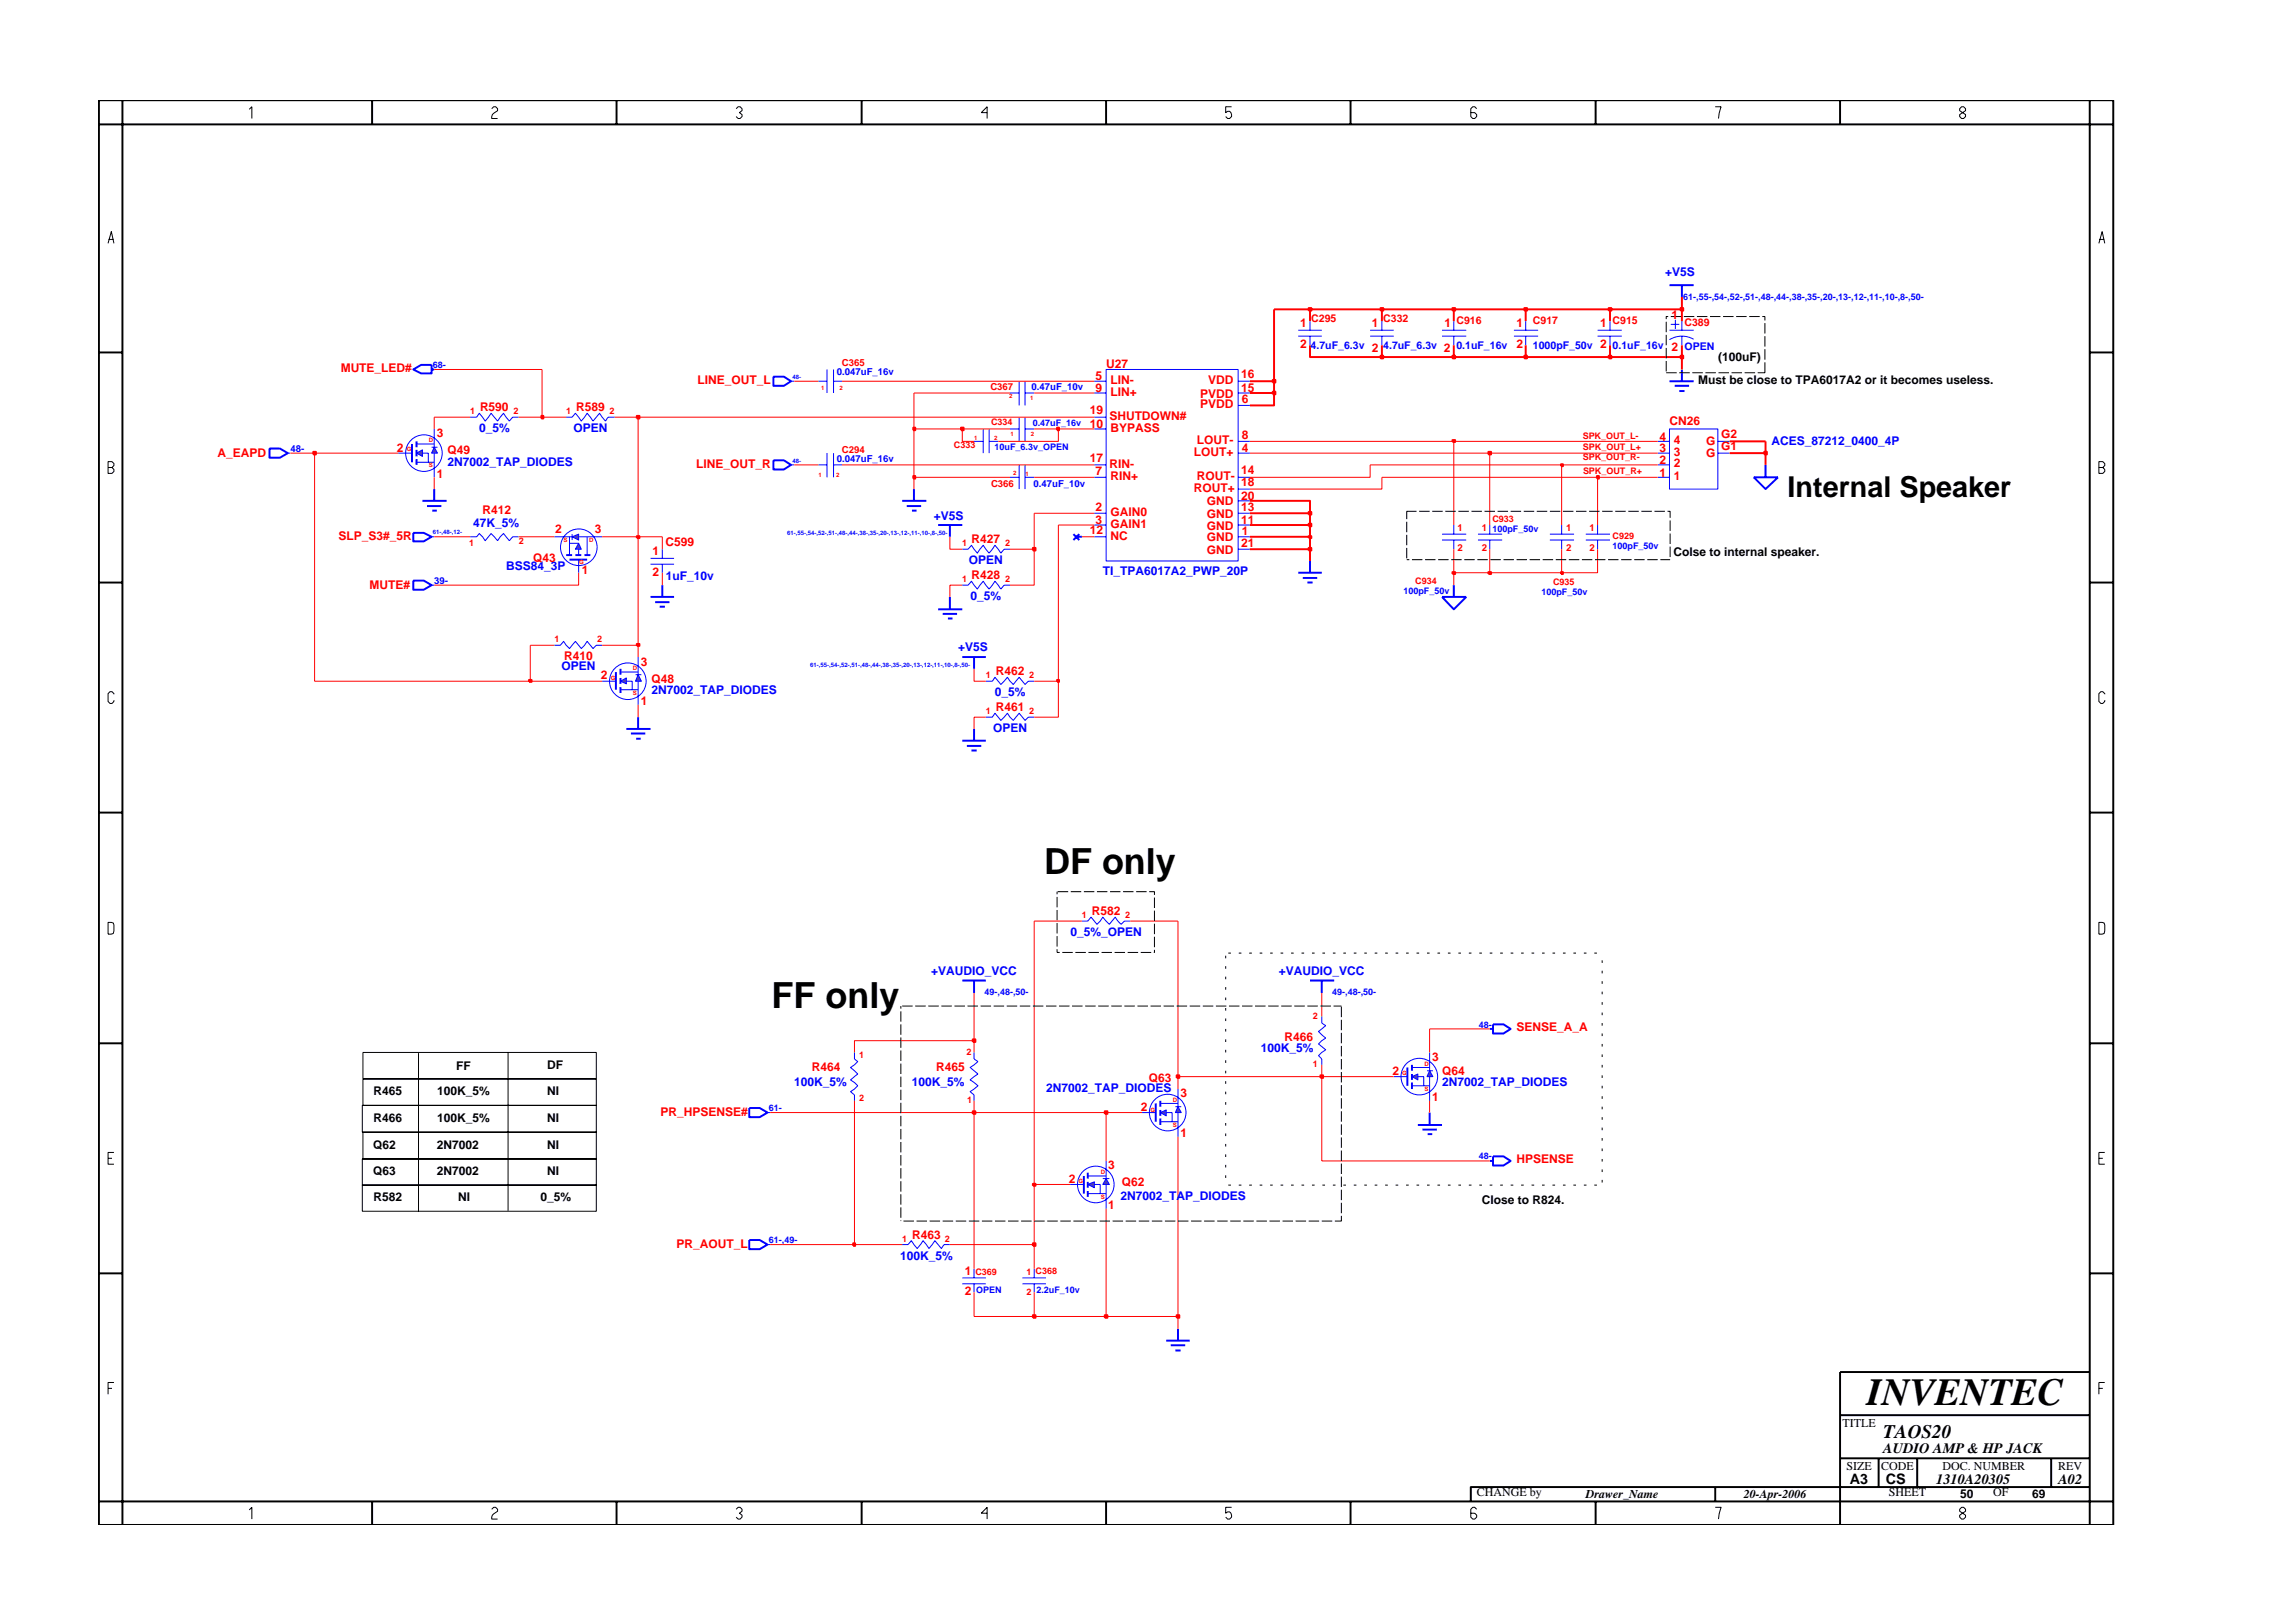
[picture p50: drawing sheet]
<svg xmlns="http://www.w3.org/2000/svg" width="297mm" height="210mm" viewBox="0 0 297 210" stroke-linecap="round" stroke-linejoin="round" font-family="sans-serif">
<defs><g id="words">
<text font-size="5" x="241.8" y="182">INVENTEC</text>
<g font-size="4.7">
<text x="135.2" y="113.3">DF only</text>
<text x="99.9" y="130.6">FF only</text>
</g>
<text font-size="3.7" x="231.6" y="64.4">Internal Speaker</text>
<text font-size="2.5" x="244" y="186.3">TAOS20</text>
<g font-size="1.9">
<text x="244" y="188.2">AUDIO AMP &amp; HP JACK</text>
<text x="239.6" y="192.2">A3</text>
<text x="244.3" y="192.3">CS</text>
<text x="250.8" y="192.2">1310A20305</text>
<text x="266.6" y="192.2">A02</text>
</g>
<g font-size="1.6" fill="#00f">
<text x="215.7" y="35.7">+V5S</text>
<text x="62.1" y="56">0_5%</text>
<text x="74.3" y="56">OPEN</text>
<text x="229.5" y="57.7">ACES_87212_0400_4P</text>
<text x="58" y="60.4">2N7002_TAP_DIODES</text>
<text x="61.3" y="68.2">47K_5%</text>
<text x="121" y="67.3">+V5S</text>
<text x="65.6" y="73.8">BSS84_3P</text>
<text x="86.2" y="75.2">1uF_10v</text>
<text x="125.5" y="73.1">OPEN</text>
<text x="125.7" y="77.8">0_5%</text>
<text x="142.9" y="74.4">TI_TPA6017A2_PWP_20P</text>
<text x="72.8" y="86.8">OPEN</text>
<text x="84.4" y="89.9">2N7002_TAP_DIODES</text>
<text x="124.1" y="84.3">+V5S</text>
<text x="128.6" y="94.9">OPEN</text>
<text x="128.9" y="90.2">0_5%</text>
<text x="138.7" y="121.3">0_5%_OPEN</text>
<text x="120.6" y="126.3">+VAUDIO_VCC</text>
<text x="165.7" y="126.3">+VAUDIO_VCC</text>
<text x="163.3" y="136.3">100K_5%</text>
<text x="102.9" y="140.7">100K_5%</text>
<text x="118.1" y="140.7">100K_5%</text>
<text x="135.5" y="141.5">2N7002_TAP_DIODES</text>
<text x="186.8" y="140.7">2N7002_TAP_DIODES</text>
<text x="145.2" y="155.5">2N7002_TAP_DIODES</text>
<text x="116.6" y="163.2">100K_5%</text>
</g>
<g font-size="1.6" fill="#f00">
<text x="216.5" y="41.3">1</text>
<text x="143.3" y="47.6">U27</text>
<text x="168.4" y="42.4">1</text>
<text x="168.4" y="45.1">2</text>
<text x="177.7" y="42.4">1</text>
<text x="177.7" y="45.6">2</text>
<text x="187" y="45.6">2</text>
<text x="187.1" y="42.4">1</text>
<text x="196.4" y="42.4">1</text>
<text x="196.4" y="45.1">2</text>
<text x="207.3" y="42.4">1</text>
<text x="207.3" y="45.1">2</text>
<text x="216.5" y="45.5">2</text>
<text x="44.1" y="48.2">MUTE_LED#</text>
<text x="62.2" y="53.3">R590</text>
<text x="74.6" y="53.3">R589</text>
<text x="90.4" y="49.7">LINE_OUT_L</text>
<text x="141.2" y="53.7">19</text>
<text x="141.9" y="50.7">9</text>
<text x="141.9" y="49.2">5</text>
<text x="143.9" y="51.3">LIN+</text>
<text x="143.9" y="49.8">LIN-</text>
<text x="155.5" y="52.9">PVDD</text>
<text x="155.5" y="51.5">PVDD</text>
<text x="156.5" y="49.8">VDD</text>
<text x="160.8" y="49">16</text>
<text x="160.8" y="50.7">15</text>
<text x="160.9" y="52.3">6</text>
<text x="28.2" y="59.2">A_EAPD</text>
<text x="51.4" y="58.5">2</text>
<text x="56.6" y="56.7">3</text>
<text x="58" y="58.9">Q49</text>
<text x="141.2" y="59.9">17</text>
<text x="141.2" y="55.4">10</text>
<text x="143.7" y="54.5">SHUTDOWN#</text>
<text x="143.9" y="56">BYPASS</text>
<text x="154.7" y="59.1">LOUT+</text>
<text x="155" y="57.5">LOUT-</text>
<text x="160.9" y="58.5">4</text>
<text x="160.9" y="56.9">8</text>
<text x="215" y="58.6">3</text>
<text x="215" y="57.1">4</text>
<text x="216.3" y="55">CN26</text>
<text x="216.8" y="59">3</text>
<text x="216.8" y="57.5">4</text>
<text x="221" y="59.2">G</text>
<text x="221" y="57.7">G</text>
<text x="223" y="58.3">G1</text>
<text x="223" y="56.7">G2</text>
<text x="56.6" y="61.9">1</text>
<text x="90.2" y="60.6">LINE_OUT_R</text>
<text x="141.9" y="61.6">7</text>
<text x="143.7" y="60.6">RIN-</text>
<text x="143.9" y="62.2">RIN+</text>
<text x="154.7" y="63.8">ROUT+</text>
<text x="155" y="62.2">ROUT-</text>
<text x="156.3" y="65.5">GND</text>
<text x="160.8" y="63">18</text>
<text x="160.8" y="61.4">14</text>
<text x="160.8" y="64.7">20</text>
<text x="215" y="61.8">1</text>
<text x="215" y="60.1">2</text>
<text x="216.8" y="62.2">1</text>
<text x="216.8" y="60.5">2</text>
<text x="43.9" y="70">SLP_S3#_5R</text>
<text x="62.5" y="66.6">R412</text>
<text x="71.9" y="69.1">2</text>
<text x="77.1" y="69.1">3</text>
<text x="84.5" y="71.9">1</text>
<text x="86.2" y="70.7">C599</text>
<text x="125.8" y="70.4">R427</text>
<text x="141.2" y="69.2">12</text>
<text x="141.9" y="66.2">2</text>
<text x="141.9" y="67.8">3</text>
<text x="143.9" y="66.8">GAIN0</text>
<text x="143.9" y="68.4">GAIN1</text>
<text x="143.9" y="70">NC</text>
<text x="156.3" y="71.7">GND</text>
<text x="156.3" y="70.1">GND</text>
<text x="156.3" y="68.6">GND</text>
<text x="156.3" y="67.1">GND</text>
<text x="160.8" y="67.8">11</text>
<text x="160.8" y="66.2">13</text>
<text x="160.8" y="70.9">21</text>
<text x="160.9" y="69.4">1</text>
<text x="47.8" y="76.3">MUTE#</text>
<text x="69.1" y="72.8">Q43</text>
<text x="75.4" y="74.3">1</text>
<text x="84.5" y="74.6">2</text>
<text x="125.8" y="75">R428</text>
<text x="73.1" y="85.5">R410</text>
<text x="77.8" y="88">2</text>
<text x="83" y="86.2">3</text>
<text x="84.4" y="88.4">Q48</text>
<text x="129" y="87.4">R462</text>
<text x="83" y="91.4">1</text>
<text x="129" y="92.1">R461</text>
<text x="141.4" y="118.5">R582</text>
<text x="166.4" y="134.8">R466</text>
<text x="185.5" y="137.4">3</text>
<text x="196.5" y="133.6">SENSE_A_A</text>
<text x="105.2" y="138.8">R464</text>
<text x="121.3" y="138.8">R465</text>
<text x="147.8" y="144">2</text>
<text x="148.8" y="140.2">Q63</text>
<text x="152.9" y="142.1">3</text>
<text x="180.4" y="139.3">2</text>
<text x="185.5" y="142.7">1</text>
<text x="186.8" y="139.3">Q64</text>
<text x="85.6" y="144.5">PR_HPSENSE#</text>
<text x="152.9" y="147.3">1</text>
<text x="138.5" y="153.3">2</text>
<text x="143.5" y="151.4">3</text>
<text x="145.3" y="153.7">Q62</text>
<text x="196.5" y="150.7">HPSENSE</text>
<text x="87.7" y="161.6">PR_AOUT_L</text>
<text x="118.1" y="160.5">R463</text>
<text x="143.5" y="156.7">1</text>
<text x="125" y="165.1">1</text>
<text x="125" y="167.8">2</text>
</g>
<g font-size="1.6">
<text x="222.6" y="46.8">(100uF)</text>
<text x="220" y="49.7">Must be close to TPA6017A2 or it becomes useless.</text>
<text x="216.8" y="72">Colse to internal speaker.</text>
<text x="48.4" y="141.9">R465</text>
<text x="56.6" y="141.9">100K_5%</text>
<text x="59.1" y="138.6">FF</text>
<text x="70.9" y="138.5">DF</text>
<text x="70.9" y="141.9">NI</text>
<text x="48.3" y="148.9">Q62</text>
<text x="48.4" y="145.4">R466</text>
<text x="56.6" y="148.9">2N7002</text>
<text x="56.6" y="145.4">100K_5%</text>
<text x="70.9" y="145.4">NI</text>
<text x="70.9" y="148.9">NI</text>
<text x="48.3" y="152.2">Q63</text>
<text x="48.4" y="155.6">R582</text>
<text x="56.6" y="152.2">2N7002</text>
<text x="59.4" y="155.6">NI</text>
<text x="70" y="155.6">0_5%</text>
<text x="70.9" y="152.2">NI</text>
<text x="191.9" y="156">Close to R824.</text>
<text x="238.7" y="184.8">TITLE</text>
<text x="239.2" y="190.4">SIZE</text>
<text x="243.7" y="190.4">CODE</text>
<text x="251.6" y="190.4">DOC. NUMBER</text>
<text x="266.6" y="190.4">REV</text>
<text x="191.3" y="193.9">CHANGE by</text>
<text x="205.4" y="194.1">Drawer_Name</text>
<text x="225.9" y="194.1">20-Apr-2006</text>
<text x="244.7" y="193.9">SHEET</text>
<text x="253.9" y="194.1">50</text>
<text x="258.2" y="193.9">OF</text>
<text x="263.3" y="194.1">69</text>
</g>
<g font-size="1.4" fill="#f00">
<text x="169.9" y="41.7">C295</text>
<text x="179.2" y="41.7">C332</text>
<text x="188.7" y="42">C916</text>
<text x="198.6" y="42">C917</text>
<text x="208.9" y="42">C915</text>
<text x="218.2" y="42.2">C389</text>
</g>
<g font-size="1.4" fill="#00f">
<text x="169.8" y="45.2">4.7uF_6.3v</text>
<text x="179.2" y="45.2">4.7uF_6.3v</text>
<text x="188.7" y="45.2">0.1uF_16v</text>
<text x="198.6" y="45.2">1000pF_50v</text>
<text x="208.9" y="45.2">0.1uF_16v</text>
<text x="218.2" y="45.3">OPEN</text>
</g>
<g font-size="1.2" fill="#00f">
<text x="218" y="38.8">61-,55-,54-,52-,51-,48-,44-,38-,35-,20-,13-,12-,11-,10-,8-,50-</text>
<text x="56.1" y="47.6">68-</text>
<text x="108.4" y="48.5">0.047uF_16v</text>
<text x="133.6" y="50.6">0.47uF_10v</text>
<text x="37.6" y="58.5">48-</text>
<text x="108.4" y="59.8">0.047uF_16v</text>
<text x="128.8" y="58.3">10uF_6.3v_OPEN</text>
<text x="133.8" y="55.2">0.47uF_16v</text>
<text x="133.9" y="63.1">0.47uF_10v</text>
<text x="193.3" y="68.9">100pF_50v</text>
<text x="208.9" y="71.1">100pF_50v</text>
<text x="56.2" y="75.6">39-</text>
<text x="181.8" y="77">100pF_50v</text>
<text x="199.7" y="77.1">100pF_50v</text>
<text x="127.5" y="128.8">49-,48-,50-</text>
<text x="172.6" y="128.8">49-,48-,50-</text>
<text x="191.6" y="133.1">48-</text>
<text x="99.6" y="144">61-</text>
<text x="191.6" y="150.1">48-</text>
<text x="99.6" y="161.1">61-,49-</text>
<text x="126.4" y="167.5">OPEN</text>
<text x="134.3" y="167.5">2.2uF_10v</text>
</g>
<g font-size="1.2" fill="#f00">
<text x="109.1" y="47.4">C365</text>
<text x="60.9" y="53.6">1</text>
<text x="66.5" y="53.6">2</text>
<text x="73.3" y="53.6">1</text>
<text x="79" y="53.6">2</text>
<text x="128.3" y="50.6">C367</text>
<text x="109.1" y="58.7">C294</text>
<text x="123.6" y="58.1">C333</text>
<text x="128.4" y="55">C334</text>
<text x="205" y="56.9">SPK_OUT_L-</text>
<text x="205" y="59.6">SPK_OUT_R-</text>
<text x="205" y="58.3">SPK_OUT_L+</text>
<text x="128.4" y="63.1">C366</text>
<text x="205.1" y="61.3">SPK_OUT_R+</text>
<text x="60.8" y="70.7">1</text>
<text x="67.2" y="70.5">2</text>
<text x="124.7" y="70.7">1</text>
<text x="130.2" y="70.7">2</text>
<text x="188.8" y="68.8">1</text>
<text x="188.8" y="71.3">2</text>
<text x="192" y="68.8">1</text>
<text x="192" y="71.3">2</text>
<text x="193.3" y="67.7">C933</text>
<text x="202.9" y="68.8">1</text>
<text x="202.9" y="71.3">2</text>
<text x="205.9" y="68.8">1</text>
<text x="205.9" y="71.3">2</text>
<text x="208.9" y="69.9">C929</text>
<text x="124.7" y="75.4">1</text>
<text x="130.2" y="75.4">2</text>
<text x="183.3" y="75.7">C934</text>
<text x="201.2" y="75.8">C935</text>
<text x="71.8" y="83.2">1</text>
<text x="77.4" y="83.2">2</text>
<text x="127.7" y="87.8">1</text>
<text x="133.3" y="87.8">2</text>
<text x="127.7" y="92.5">1</text>
<text x="133.3" y="92.5">2</text>
<text x="140.2" y="118.9">1</text>
<text x="145.8" y="118.9">2</text>
<text x="170.1" y="132">2</text>
<text x="111.3" y="137">1</text>
<text x="125.2" y="136.7">2</text>
<text x="111.3" y="142.6">2</text>
<text x="125.3" y="142.9">1</text>
<text x="170.1" y="138.2">1</text>
<text x="116.9" y="160.9">1</text>
<text x="122.4" y="160.9">2</text>
<text x="126.4" y="165.2">C369</text>
<text x="133" y="165.1">1 C368</text>
<text x="133" y="167.8">2</text>
</g>
<g font-size=".8" fill="#00f">
<text x="102.6" y="49.1">48-</text>
<text x="102.6" y="60">48-</text>
<text x="56.1" y="69.2">61-,48-,12-</text>
<text x="102" y="69.4">61-,55-,54-,52-,51-,48-,44-,38-,35-,20-,13-,12-,11-,10-,8-,50-</text>
<text x="104.9" y="86.4">61-,55-,54-,52-,51-,48-,44-,38-,35-,20-,13-,12-,11-,10-,8-,50-</text>
</g>
<g font-size=".8" fill="#f00">
<text x="106.4" y="50.6">1</text>
<text x="108.7" y="50.6">2</text>
<text x="130.7" y="51.6">2</text>
<text x="133.5" y="51.8">1</text>
<text x="52.7" y="58.5">G</text>
<text x="55.6" y="57.3">D</text>
<text x="126.2" y="57">1</text>
<text x="128.8" y="57">2</text>
<text x="130.9" y="56.5">1</text>
<text x="133.5" y="56.5">2</text>
<text x="55.6" y="60.5">S</text>
<text x="106" y="61.8">1</text>
<text x="108.3" y="61.8">2</text>
<text x="131.3" y="61.5">2</text>
<text x="132.9" y="61.7">1</text>
<text x="73" y="70.3">S</text>
<text x="76.3" y="70.3">D</text>
<text x="75" y="73.1">G</text>
<text x="79.1" y="88">G</text>
<text x="82" y="86.9">D</text>
<text x="82" y="90.1">S</text>
<text x="151.9" y="142.8">D</text>
<text x="181.6" y="139.3">G</text>
<text x="184.5" y="141.4">S</text>
<text x="184.5" y="138.2">D</text>
<text x="149" y="144">G</text>
<text x="151.9" y="146">S</text>
<text x="139.7" y="153.3">G</text>
<text x="142.6" y="155.3">S</text>
<text x="142.6" y="152.1">D</text>
</g>
</g></defs>
<path d="M84.3 72.3h3M84.3 73.1h3M85.8 71.1v1.2M85.8 73.1v1.1M147.9 144.1h1.8" fill="none" stroke="#00f" stroke-width=".13"/>
<path d="M149.7 142.9v2.4" fill="none" stroke="#00f" stroke-width=".25"/>
<path d="M152.6 143.4l.4 .7h-.7z" fill="#3c3cc8"/>
<path d="M152.3 143.4h.7M152.6 143.4l.4 .7h-.7z" fill="none" stroke="#00f" stroke-width=".13"/>
<path d="M150.3 144.1l.8-.3v.8z" fill="#3c3cc8"/>
<g fill="none" stroke="#00f" stroke-width=".13">
<path d="M37.3 58.7h.3M102.5 49.4h.4M130.8 50.9h1.2M130.8 55.6h1.2M132 49.4v3.1M132 54v3.2M132.8 50.9h1.2M132.8 49.4v3.1M132.8 54v3.2M132.8 55.6h1.2M141.8 49.4h1.5M141.8 50.9h1.5"/>
<path d="M141.8 55.6h1.5M141.8 54h1.5M143.3 47.9h17.1v24.8h-17.1zM160.4 49.4h1.5M160.4 50.9h1.5M160.4 57.2h1.5M160.4 58.7h1.5M160.4 52.5h1.5M196.1 42.8h3.1M196.1 43.5h3.1M197.6 41.6v1.2M197.6 43.5v1.2"/>
<path d="M214.7 57.2h1.6M214.7 58.7h1.6M216.3 55.6h6.2v7.8h-6.2zM216.3 42.8h3.1M216.4 42h1.1M217 41.4v1.2M217.9 41.6v1.2M217.9 43.5v1.2M219.4 44a3 3 0 0 0-3.1 0M222.5 57.2h1.6M222.5 58.7h1.6M55.9 69.5h.3"/>
<path d="M55.9 75.8h.3M102.5 60.2h.4M124.7 75.8h.7l.4-.5 .8 1 .8-1 .7 1 .8-1 .8 1 .4-.5h.7M141.8 69.5h1.5M141.8 60.2h1.5M141.8 61.8h1.5M141.8 66.5h1.5M141.8 68h1.5M160.4 69.5h1.5M160.4 61.8h1.5M160.4 66.5h1.5M160.4 68h1.5"/>
<path d="M160.4 64.9h1.5M160.4 63.4h1.5M160.4 71.1h1.5M200.8 69.2h3.1M200.8 70h3.1M202.3 68v1.2M202.3 70v1.1M214.7 60.2h1.6M214.7 61.8h1.6M126.2 136.3v.9l.5 .3-1 .8 1 .8-1 .8 1 .8-1 .7 .5 .4v.8M138.6 153.4h1.8M150.3 144.1l.8-.3v.8z"/>
<path d="M150.3 145.3h2.3M150.3 142.9h2.3M151.1 144.1h.7v1.2M152.6 141.1v2.3M152.6 144.1v3.2"/>
<circle cx="151.3" cy="144.1" r="2.37"/>
</g>
<g fill="none" stroke="#00f" stroke-width=".25">
<path d="M34.9 58.1h1.4l1 .6-1 .6h-1.4zM100.2 48.8h1.3l1 .6-1 .6h-1.3zM100.2 59.6h1.3l1 .6-1 .6h-1.3zM53.5 69h1.4l1 .5-1 .6h-1.4zM53.5 75.2h1.4l1 .6-1 .6h-1.4zM84.3 77.3h3M84.9 78h1.8M85.5 78.6h.6M85.8 75.8v1.5M116.9 64.9h3.1M117.5 65.6h1.8M118.1 66.2h.6"/>
<path d="M118.4 63.4v1.5M186.8 77.3h3.1l-1.6 1.6zM188.3 75.8v1.5M227.2 61.8h3.1l-1.6 1.6zM228.7 60.2v1.6M193 133.3h.4M193.4 132.7h1.4l.9 .6-.9 .6h-1.4zM140.4 152.3v2.3M150.3 142.6v.8M150.3 143.8v.8M150.3 144.9v.8M183.7 145.7h3.1"/>
<path d="M184.3 146.3h1.8M184.9 146.9h.6M185.2 144.1v1.6"/>
</g>
<path d="M143.3 152.7l.4 .7h-.8z" fill="#3c3cc8"/>
<path d="M142.9 152.7h.8M143.3 152.7l.4 .7h-.8z" fill="none" stroke="#00f" stroke-width=".13"/>
<path d="M140.9 153.4l.9-.3v.8z" fill="#3c3cc8"/>
<g fill="none" stroke="#00f" stroke-width=".13">
<path d="M51.6 58.7h1.8M140.9 153.4l.9-.3v.8zM140.9 154.6h2.4M140.9 152.3h2.4M141.8 153.4h.7v1.2M143.3 150.4v2.3M143.3 153.4v3.2"/>
<circle cx="142" cy="153.4" r="2.37"/>
</g>
<path d="M53.4 57.5v2.4M140.9 151.9v.8M140.9 153.1v.8M140.9 154.3v.8" fill="none" stroke="#00f" stroke-width=".25"/>
<path d="M56.2 57.9l.5 .8h-.8z" fill="#3c3cc8"/>
<path d="M55.9 57.9h.8M56.2 57.9l.5 .8h-.8z" fill="none" stroke="#00f" stroke-width=".13"/>
<path d="M54 58.7l.7-.4v.8z" fill="#3c3cc8"/>
<g fill="none" stroke="#00f" stroke-width=".13">
<path d="M54 58.7l.7-.4v.8zM54 59.9h2.2M54 57.5h2.2M54.7 58.7h.8v1.2M56.2 55.6v2.3M56.2 58.7v3.1M171.2 131.7v.8l.5 .4-.9 .7 .9 .9-.9 .7 .9 .8-.9 .8 .4 .4v.8M180.5 139.5h1.8"/>
<circle cx="54.9" cy="58.7" r="2.37"/>
</g>
<path d="M54 57.2v.7M54 58.3v.8M54 59.5v.7M169.7 127h3.1M171.2 127v1.6M182.3 138.3v2.4" fill="none" stroke="#00f" stroke-width=".25"/>
<path d="M185.2 138.7l.4 .8h-.7z" fill="#3c3cc8"/>
<path d="M184.9 138.7h.7M185.2 138.7l.4 .8h-.7z" fill="none" stroke="#00f" stroke-width=".13"/>
<path d="M182.9 139.5l.8-.4v.8z" fill="#3c3cc8"/>
<g fill="none" stroke="#00f" stroke-width=".13">
<path d="M60.9 54h.9l.3-.5 .8 1.1 .7-1.1 .9 1.1 .7-1.1 .8 1.1 .4-.6h.8M186.8 42.8h3.1M186.8 43.5h3.1M188.3 41.6v1.2M188.3 43.5v1.2M207 42.8h3.1M207 43.5h3.1M208.6 41.6v1.2M208.6 43.5v1.2M75 72.5v1.7M186.8 69.2h3.1M186.8 70h3.1"/>
<path d="M188.3 68v1.2M188.3 70v1.1M182.9 139.5l.8-.4v.8zM182.9 138.3h2.3M183.7 139.5h.7v1.2M185.2 136.3v2.4M185.2 139.5v3.1M182.9 140.7h2.3"/>
<circle cx="183.9" cy="139.5" r="2.37"/>
</g>
<path d="M216.3 49.4h3.1M216.9 50h1.9M217.5 50.7h.7M217.9 47.9v1.5M73.8 72.5h2.3M139.1 69.2l.7 .8M139.4 69.5h.8M139.8 69.2l-.7 .8M182.9 138v.7M182.9 139.1v.8M182.9 140.2v.9" fill="none" stroke="#00f" stroke-width=".25"/>
<path d="M74.1 69.5l.9-.3v.8z" fill="#3c3cc8"/>
<path d="M74.1 69.5l.9-.3v.8zM74.1 69.2v.8" fill="none" stroke="#00f" stroke-width=".13"/>
<path d="M75 70.4l.3 .7h-.8z" fill="#3c3cc8"/>
<g fill="none" stroke="#00f" stroke-width=".13">
<path d="M73.3 54h.8l.4-.5 .8 1.1 .8-1.1 .7 1.1 .9-1.1 .7 1.1 .4-.6h.8M106 49.4h1.1M107.1 47.9v3M107.1 58.7v3.1M108 49.4h1.1M108 47.9v3M108 58.7v3.1M126.2 57.2h1.2M127.4 55.6v3.1M128.1 57.2h1.2M128.1 55.6v3.1M168.2 42.8h3"/>
<path d="M168.2 43.5h3M169.7 41.6v1.2M169.7 43.5v1.2M177.5 42.8h3M177.5 43.5h3M179 41.6v1.2M179 43.5v1.2M60.9 69.5h.9l.3-.4 .8 .9 .7-.9 .9 .9 .7-.9 .8 .9 .4-.5h.8M71.8 69.5h2.3M73.8 69.5v2.4M73.8 70.4h1.2M75 70.4l.3 .7h-.8z"/>
<path d="M75 69.5h3M75 71.1v.8M76.1 69.5v2.4M106 60.2h1.1M108 60.2h1.1M124.7 71.1h.7l.4-.5 .8 1.1 .8-1.1 .7 1.1 .8-1.1 .8 1.1 .4-.6h.7M130.8 61.8h1.2M132 60.2v3.2M132.8 61.8h1.2M132.8 60.2v3.2M191.5 69.2h3.1M191.5 70h3.1"/>
<path d="M193 68v1.2M193 70v1.1M71.8 83.6h.8l.4-.5 .8 .9 .7-.9 .8 .9 .8-.9 .7 .9 .4-.4h.8M78 88.3h1.8M127.7 92.9h.9l.3-.5 .8 .9 .8-.9 .8 .9 .7-.9 .8 .9 .4-.4h.8M127.7 88.3h.9l.3-.6 .8 1 .8-1 .8 1 .7-1 .8 1 .4-.4h.8M140.2 119.3h.7l.4-.5 .8 .9 .8-.9 .8 .9 .8-.9 .7 .9 .5-.4h.7M99.4 144.1h.4M99.4 161.2h.4M116.9 161.2h.7l.5-.5 .7 1 .8-1 .7 1 .8-1 .8 1 .4-.5h.7M124.7 165.6h3M124.7 166.3h3"/>
<path d="M126.2 164.4v1.2M126.2 166.3v1.1M132.4 165.6h3.1M132.4 166.3h3.1M134 164.4v1.2M134 166.3v1.1"/>
<circle cx="75" cy="70.9" r="2.37"/>
</g>
<g fill="none" stroke="#00f" stroke-width=".25">
<path d="M54.7 64.9h3.2M55.3 65.6h1.9M56 66.2h.6M56.2 63.4v1.5M73.3 71.9h.8M74.5 71.9h.8M75.7 71.9h.8M121.5 78.9h3.2M121.5 68h3.2M122.1 79.5h1.9M123 68v1.5M123 77.3v1.6"/>
<path d="M168.2 74.2h3M168.8 74.9h1.8M169.4 75.5h.6M169.7 72.7v1.5M79.8 87.1v2.3M81.1 94.4h3.2M81.7 95h1.9M82.4 95.7h.6M82.7 92.9v1.5M122.8 80.1h.6M124.7 85.1h3M124.7 96h3"/>
<path d="M125.3 96.6h1.8M125.8 97.2h.7M126.2 85.1v1.5M126.2 94.4v1.6M124.7 127h3M126.2 127v1.6M97.1 143.5h1.3l1 .6-1 .6h-1.3zM193 150.4h.4M193.4 149.8h1.4l.9 .6-.9 .6h-1.4zM97.1 160.6h1.3l1 .6-1 .6h-1.3zM151.1 173.7h3M151.7 174.3h1.8"/>
<path d="M152.3 174.9h.6M152.6 172.2v1.5"/>
</g>
<path d="M82.7 87.4l.4 .9h-.8z" fill="#3c3cc8"/>
<path d="M82.3 87.4h.8M82.7 87.4l.4 .9h-.8z" fill="none" stroke="#00f" stroke-width=".13"/>
<path d="M80.4 88.3l.7-.5v.8z" fill="#3c3cc8"/>
<g fill="none" stroke="#00f" stroke-width=".13">
<path d="M205.4 69.2h3.2M205.4 70h3.2M207 68v1.2M207 70v1.1M80.4 88.3l.7-.5v.8zM80.4 89.4h2.3M80.4 87.1h2.3M81.1 88.3h.8v1.1M82.7 85.1v2.3M82.7 88.3v3M110.7 136.3v.9l.4 .3-.9 .8 .9 .8-.9 .8 .9 .8-.9 .7 .5 .4v.8"/>
<circle cx="81.3" cy="88.3" r="2.37"/>
</g>
<path d="M216.3 36.9h3.1M217.9 36.9v1.6M53.5 47.9l1.1-.6h1.3v1.1h-1.3zM55.9 47.9h.3M80.4 86.6v.8M80.4 87.8v.8M80.4 89v.8" fill="none" stroke="#00f" stroke-width=".25"/>
<path d="M126.2 167.4v3.1h7.8M152.6 170.5v1.7" fill="none" stroke="#f00" stroke-width=".13"/>
<path d="M133.8 170.4h.3v.3h-.3z" fill="#8e2323"/>
<path d="M133.8 170.4h.3v.3h-.3z" fill="none" stroke="#f00" stroke-width=".25"/>
<path d="M134 167.4v3.1h9.3" fill="none" stroke="#f00" stroke-width=".13"/>
<path d="M143.1 170.4h.4v.3h-.4z" fill="#8e2323"/>
<path d="M143.1 170.4h.4v.3h-.4z" fill="none" stroke="#f00" stroke-width=".25"/>
<path d="M143.3 156.6v13.9h9.3" fill="none" stroke="#f00" stroke-width=".13"/>
<path d="M152.4 170.4h.4v.3h-.4z" fill="#8e2323"/>
<path d="M152.4 170.4h.4v.3h-.4z" fill="none" stroke="#f00" stroke-width=".25"/>
<path d="M126.2 144.1v20.3M152.6 147.3v23.2M99.8 161.2h10.9M134 161.2v3.2" fill="none" stroke="#f00" stroke-width=".13"/>
<path d="M110.5 161.1h.3v.3h-.3z" fill="#8e2323"/>
<path d="M110.5 161.1h.3v.3h-.3z" fill="none" stroke="#f00" stroke-width=".25"/>
<path d="M110.7 142.6v18.6h6.2M123 161.2h11" fill="none" stroke="#f00" stroke-width=".13"/>
<path d="M133.8 161.1h.3v.3h-.3z" fill="#8e2323"/>
<path d="M133.8 161.1h.3v.3h-.3z" fill="none" stroke="#f00" stroke-width=".25"/>
<path d="M134 153.4v7.8" fill="none" stroke="#f00" stroke-width=".13"/>
<path d="M133.8 153.4h.3v.2h-.3z" fill="#8e2323"/>
<path d="M133.8 153.4h.3v.2h-.3z" fill="none" stroke="#f00" stroke-width=".25"/>
<path d="M134 119.3v34.1h4.6M171.2 139.5v10.9h21.8M99.8 144.1h26.4M143.3 144.1v6.3" fill="none" stroke="#f00" stroke-width=".13"/>
<path d="M126 144h.4v.3h-.4z" fill="#8e2323"/>
<path d="M126 144h.4v.3h-.4z" fill="none" stroke="#f00" stroke-width=".25"/>
<path d="M126.2 142.6v1.5h17.1" fill="none" stroke="#f00" stroke-width=".13"/>
<path d="M143.1 144h.4v.3h-.4z" fill="#8e2323"/>
<path d="M143.1 144h.4v.3h-.4z" fill="none" stroke="#f00" stroke-width=".25"/>
<path d="M152.6 139.5v1.6M143.3 144.1h4.6M185.2 142.6v1.5" fill="none" stroke="#f00" stroke-width=".13"/>
<path d="M152.4 139.3h.4v.3h-.4z" fill="#8e2323"/>
<path d="M152.4 139.3h.4v.3h-.4z" fill="none" stroke="#f00" stroke-width=".25"/>
<path d="M152.6 119.3v20.2h18.6" fill="none" stroke="#f00" stroke-width=".13"/>
<path d="M171.1 139.3h.3v.3h-.3z" fill="#8e2323"/>
<path d="M171.1 139.3h.3v.3h-.3z" fill="none" stroke="#f00" stroke-width=".25"/>
<path d="M110.7 136.3v-1.5h15.5v1.5M171.2 138v1.5h9.3M185.2 133.3v3" fill="none" stroke="#f00" stroke-width=".13"/>
<path d="M126 134.6h.4v.4h-.4z" fill="#8e2323"/>
<path d="M126 134.6h.4v.4h-.4z" fill="none" stroke="#f00" stroke-width=".25"/>
<path d="M40.8 58.7v29.6h27.9M82.7 91.3v1.6M127.7 92.9h-1.5v1.5M137.1 88.3v4.6h-3.1M134 119.3h6.2M146.4 119.3h6.2M126.2 128.6v6.2M171.2 128.6v3.1M185.2 133.3h7.8" fill="none" stroke="#f00" stroke-width=".13"/>
<path d="M68.5 88.1h.4v.2h-.4z" fill="#8e2323"/>
<path d="M68.5 88.1h.4v.2h-.4z" fill="none" stroke="#f00" stroke-width=".25"/>
<path d="M68.7 83.6v4.7h9.3M126.2 86.6v1.7h1.5M134 88.3h3.1" fill="none" stroke="#f00" stroke-width=".13"/>
<path d="M136.9 88.1h.3v.2h-.3z" fill="#8e2323"/>
<path d="M136.9 88.1h.3v.2h-.3z" fill="none" stroke="#f00" stroke-width=".25"/>
<path d="M137.1 68v20.3M68.7 83.6h3.1M78 83.6h4.7v1.5" fill="none" stroke="#f00" stroke-width=".13"/>
<path d="M82.5 83.4h.3v.3h-.3z" fill="#8e2323"/>
<path d="M82.5 83.4h.3v.3h-.3z" fill="none" stroke="#f00" stroke-width=".25"/>
<path d="M75 74.2v1.6h-18.8M82.7 69.5v14.1M85.8 74.2v1.6M124.7 75.8h-1.7v1.5M134 71.1v4.7h-3.2M188.3 74.2v1.6" fill="none" stroke="#f00" stroke-width=".13"/>
<path d="M188.2 74.1h.3v.3h-.3z" fill="#8e2323"/>
<path d="M188.2 74.1h.3v.3h-.3z" fill="none" stroke="#f00" stroke-width=".25"/>
<path d="M188.3 71.1v3.1h4.7" fill="none" stroke="#f00" stroke-width=".13"/>
<path d="M192.8 74.1h.4v.3h-.4z" fill="#8e2323"/>
<path d="M192.8 74.1h.4v.3h-.4z" fill="none" stroke="#f00" stroke-width=".25"/>
<path d="M193 71.1v3.1h9.3" fill="none" stroke="#f00" stroke-width=".13"/>
<path d="M202.2 74.1h.3v.3h-.3z" fill="#8e2323"/>
<path d="M169.7 71.1v1.6M202.2 74.1h.3v.3h-.3z" fill="none" stroke="#f00" stroke-width=".25"/>
<path d="M85.8 69.5v1.6M123 69.5v1.6h1.7M130.8 71.1h3.2M202.3 71.1v3.1h4.7v-3.1" fill="none" stroke="#f00" stroke-width=".13"/>
<path d="M133.8 71h.3v.3h-.3z" fill="#8e2323"/>
<path d="M133.8 71h.3v.3h-.3zM161.9 71.1h7.8" fill="none" stroke="#f00" stroke-width=".25"/>
<path d="M134 66.5v4.6" fill="none" stroke="#f00" stroke-width=".13"/>
<path d="M169.5 71h.4v.3h-.4z" fill="#8e2323"/>
<path d="M169.5 71h.4v.3h-.4zM169.7 69.5v1.6" fill="none" stroke="#f00" stroke-width=".25"/>
<path d="M56.2 69.5h4.7M67.2 69.5h4.6M78 69.5h4.7" fill="none" stroke="#f00" stroke-width=".13"/>
<path d="M82.5 69.5h.3v.2h-.3z" fill="#8e2323"/>
<path d="M82.5 69.5h.3v.2h-.3zM161.9 69.5h7.8" fill="none" stroke="#f00" stroke-width=".25"/>
<path d="M82.7 54v15.5h3.1M140.2 69.5h1.6" fill="none" stroke="#f00" stroke-width=".13"/>
<path d="M169.5 69.5h.4v.2h-.4z" fill="#8e2323"/>
<path d="M161.9 68h7.8v1.5M169.5 69.5h.4v.2h-.4z" fill="none" stroke="#f00" stroke-width=".25"/>
<path d="M137.1 68h4.7" fill="none" stroke="#f00" stroke-width=".13"/>
<path d="M169.5 67.8h.4v.4h-.4z" fill="#8e2323"/>
<path d="M161.9 66.5h7.8v1.5M169.5 67.8h.4v.4h-.4z" fill="none" stroke="#f00" stroke-width=".25"/>
<path d="M188.3 57.2v10.8M193 58.7v9.3M134 66.5h7.8M202.3 60.2v7.8M207 61.8v6.2" fill="none" stroke="#f00" stroke-width=".13"/>
<path d="M169.5 66.3h.4v.4h-.4z" fill="#8e2323"/>
<path d="M161.9 64.9h7.8v1.6M169.5 66.3h.4v.4h-.4z" fill="none" stroke="#f00" stroke-width=".25"/>
<path d="M56.2 61.8v1.6M118.4 61.8v1.6M179 61.8v1.6h-17.1" fill="none" stroke="#f00" stroke-width=".13"/>
<path d="M118.3 61.7h.3v.3h-.3z" fill="#8e2323"/>
<path d="M118.3 61.7h.3v.3h-.3z" fill="none" stroke="#f00" stroke-width=".25"/>
<path d="M118.4 55.6v6.2h12.4M134 61.8h7.8M177.5 60.2v1.6h-15.6M179 61.8h28" fill="none" stroke="#f00" stroke-width=".13"/>
<path d="M206.9 61.7h.2v.3h-.2z" fill="#8e2323"/>
<path d="M206.9 61.7h.2v.3h-.2z" fill="none" stroke="#f00" stroke-width=".25"/>
<path d="M102.9 60.2h3.1M109.1 60.2h32.7M177.5 60.2h24.8M207 61.8h7.7" fill="none" stroke="#f00" stroke-width=".13"/>
<path d="M202.2 60.1h.3v.3h-.3z" fill="#8e2323"/>
<path d="M228.7 58.7v1.5M202.2 60.1h.3v.3h-.3z" fill="none" stroke="#f00" stroke-width=".25"/>
<path d="M37.6 58.7h3.2M202.3 60.2h12.4" fill="none" stroke="#f00" stroke-width=".13"/>
<path d="M40.6 58.5h.3v.4h-.3z" fill="#8e2323"/>
<path d="M40.6 58.5h.3v.4h-.3z" fill="none" stroke="#f00" stroke-width=".25"/>
<path d="M40.8 58.7h10.8M161.9 58.7h31.1" fill="none" stroke="#f00" stroke-width=".13"/>
<path d="M192.8 58.5h.4v.4h-.4z" fill="#8e2323"/>
<path d="M192.8 58.5h.4v.4h-.4zM224.1 58.7h4.6" fill="none" stroke="#f00" stroke-width=".25"/>
<path d="M193 58.7h21.7" fill="none" stroke="#f00" stroke-width=".13"/>
<path d="M228.5 58.5h.4v.4h-.4z" fill="#8e2323"/>
<path d="M228.5 58.5h.4v.4h-.4zM228.7 57.2v1.5" fill="none" stroke="#f00" stroke-width=".25"/>
<path d="M124.7 55.6v1.6h1.5M137.1 55.6v1.6h-7.8M161.9 57.2h26.4" fill="none" stroke="#f00" stroke-width=".13"/>
<path d="M188.2 57h.3v.3h-.3z" fill="#8e2323"/>
<path d="M188.2 57h.3v.3h-.3zM224.1 57.2h4.6" fill="none" stroke="#f00" stroke-width=".25"/>
<path d="M56.2 54v1.6M188.3 57.2h26.4" fill="none" stroke="#f00" stroke-width=".13"/>
<path d="M118.3 55.4h.3v.3h-.3z" fill="#8e2323"/>
<path d="M118.3 55.4h.3v.3h-.3z" fill="none" stroke="#f00" stroke-width=".25"/>
<path d="M118.4 50.9v4.7h6.3" fill="none" stroke="#f00" stroke-width=".13"/>
<path d="M124.5 55.4h.3v.3h-.3z" fill="#8e2323"/>
<path d="M124.5 55.4h.3v.3h-.3z" fill="none" stroke="#f00" stroke-width=".25"/>
<path d="M124.7 55.6h6.1M134 55.6h3.1" fill="none" stroke="#f00" stroke-width=".13"/>
<path d="M136.9 55.4h.3v.3h-.3z" fill="#8e2323"/>
<path d="M136.9 55.4h.3v.3h-.3z" fill="none" stroke="#f00" stroke-width=".25"/>
<path d="M56.2 54h4.7M67.2 54h3M137.1 55.6h4.7" fill="none" stroke="#f00" stroke-width=".13"/>
<path d="M70.1 53.9h.3v.3h-.3z" fill="#8e2323"/>
<path d="M70.1 53.9h.3v.3h-.3z" fill="none" stroke="#f00" stroke-width=".25"/>
<path d="M70.2 47.9v6.1h3.1M79.6 54h3.1" fill="none" stroke="#f00" stroke-width=".13"/>
<path d="M82.5 53.9h.3v.3h-.3z" fill="#8e2323"/>
<path d="M82.5 53.9h.3v.3h-.3zM161.9 50.9h3.1v1.6h-3.1" fill="none" stroke="#f00" stroke-width=".25"/>
<path d="M82.7 54h59.1M118.4 50.9h12.4M134 50.9h7.8" fill="none" stroke="#f00" stroke-width=".13"/>
<path d="M164.9 50.7h.3v.4h-.3z" fill="#8e2323"/>
<path d="M161.9 49.4h3.1v1.5M164.9 50.7h.3v.4h-.3z" fill="none" stroke="#f00" stroke-width=".25"/>
<path d="M102.9 49.4h3.1M109.1 49.4h32.7" fill="none" stroke="#f00" stroke-width=".13"/>
<path d="M164.9 49.2h.3v.4h-.3z" fill="#8e2323"/>
<path d="M164.9 49.2h.3v.4h-.3zM165 40.1v9.3M169.7 44.7v1.6h9.3M217.9 46.3v1.6" fill="none" stroke="#f00" stroke-width=".25"/>
<path d="M56.2 47.9h14" fill="none" stroke="#f00" stroke-width=".13"/>
<path d="M178.8 46.1h.4v.3h-.4z" fill="#8e2323"/>
<path d="M178.8 46.1h.4v.3h-.4zM179 44.7v1.6h9.3" fill="none" stroke="#f00" stroke-width=".25"/>
<path d="M188.2 46.1h.3v.3h-.3z" fill="#8e2323"/>
<path d="M188.2 46.1h.3v.3h-.3zM188.3 44.7v1.6h9.3" fill="none" stroke="#f00" stroke-width=".25"/>
<path d="M197.5 46.1h.3v.3h-.3z" fill="#8e2323"/>
<path d="M197.5 46.1h.3v.3h-.3zM197.6 44.7v1.6h11" fill="none" stroke="#f00" stroke-width=".25"/>
<path d="M208.4 46.1h.3v.3h-.3z" fill="#8e2323"/>
<path d="M208.4 46.1h.3v.3h-.3zM208.6 44.7v1.6h9.3" fill="none" stroke="#f00" stroke-width=".25"/>
<path d="M217.7 46.1h.3v.3h-.3z" fill="#8e2323"/>
<path d="M165 40.1h4.7v1.5M179 40.1v1.5M188.3 40.1v1.5M197.6 40.1v1.5M208.6 40.1v1.5M217.7 46.1h.3v.3h-.3zM217.9 40.1v1.5M217.9 44.7v1.6" fill="none" stroke="#f00" stroke-width=".25"/>
<path d="M169.5 39.9h.4v.3h-.4z" fill="#8e2323"/>
<path d="M169.5 39.9h.4v.3h-.4zM169.7 40.1h9.3" fill="none" stroke="#f00" stroke-width=".25"/>
<path d="M178.8 39.9h.4v.3h-.4z" fill="#8e2323"/>
<path d="M178.8 39.9h.4v.3h-.4zM179 40.1h9.3" fill="none" stroke="#f00" stroke-width=".25"/>
<path d="M188.2 39.9h.3v.3h-.3z" fill="#8e2323"/>
<path d="M188.2 39.9h.3v.3h-.3zM188.3 40.1h9.3" fill="none" stroke="#f00" stroke-width=".25"/>
<path d="M197.5 39.9h.3v.3h-.3z" fill="#8e2323"/>
<path d="M197.5 39.9h.3v.3h-.3zM197.6 40.1h11" fill="none" stroke="#f00" stroke-width=".25"/>
<path d="M208.4 39.9h.3v.3h-.3z" fill="#8e2323"/>
<path d="M208.4 39.9h.3v.3h-.3zM208.6 40.1h9.3" fill="none" stroke="#f00" stroke-width=".25"/>
<path d="M217.7 39.9h.3v.3h-.3z" fill="#8e2323"/>
<path d="M217.7 39.9h.3v.3h-.3zM217.9 38.5v1.6" fill="none" stroke="#f00" stroke-width=".25"/>
<g fill="none" stroke="#000" stroke-width=".25">
<path d="M12.8 13h261v184.6h-261zM12.8 16.1h261M15.9 13v184.6M48.2 13v3.1M79.9 13v3.1M111.6 13v3.1M143.3 13v3.1M174.9 13v3.1M206.7 13v3.1M238.4 13v3.1M270.7 13v184.6M12.8 45.7h3.1"/>
<path d="M270.7 45.7h3.1M12.8 75.5h3.1M270.7 75.5h3.1M12.8 105.3h3.1M270.7 105.3h3.1M12.8 135.2h3.1M270.7 135.2h3.1M12.8 165h3.1M270.7 165h3.1M270.7 177.7h-32.3v19.9M12.8 194.5h261M48.2 194.5v3.1"/>
<path d="M79.9 194.5v3.1M111.6 194.5v3.1M143.3 194.5v3.1M174.9 194.5v3.1M206.7 194.5v3.1M222.2 192.6v1.9M238.4 183.3h32.3M238.4 188.9h32.3M243.4 188.9v3.7M248.4 188.9v3.7M265.7 188.9v3.7M270.7 192.6h-80.2v1.9"/>
</g>
<g fill="none" stroke="#000" stroke-width=".13">
<path d="M32.3 14.2l.3-.4v1.6M63.7 14.1l.3-.3h.2l.3 .3v.2l-.5 .4-.3 .4v.3h.8M95.4 14.1l.2-.3h.3l.2 .3v.2l-.3 .3 .3 .2v.3l-.2 .3h-.3l-.2-.3M127.9 14.6h-.8l.8-.8v1.6M159.5 13.8h-.7v.8l.2-.2a.5 .5 0 0 1 .5 .7l-.2 .3h-.3l-.2-.3M191.3 14.1l-.3-.3h-.2l-.3 .3v1l.3 .3h.2l.3-.3v-.3l-.3-.2h-.5M222.2 13.8h.8l-.4 1.6M253.9 14.1l.2-.3h.3l.2 .3v.2l-.7 .5v.3l.2 .3h.3l.2-.3v-.3l-.7-.5zM14 31.5l.4-1.5 .4 1.5M14.1 31h.6M271.9 31.5l.4-1.5 .4 1.5M272 31h.6"/>
<path d="M14 59.8h.5l.3 .3v.2l-.3 .3 .3 .2v.3l-.3 .2h-.5zM215.8 48.3h1.4M215.8 41.7v1.3M215.8 43.4v1.3M215.8 45.1v1.3M215.8 46.8v1.3M216.1 41h-.3v.3M216.4 41h1.4M217.5 48.3h1.4M218.1 41h1.4M219.2 48.3h1.4M219.8 41h1.4"/>
<path d="M220.9 48.3h1.4M221.5 41h1.4M222.6 48.3h1.4M223.2 41h1.4M224.3 48.3h1.4M224.9 41h1.4M226 48.3h1.4M226.6 41h1.4M228.3 41h.3v.5M228.6 46.9v1.4h-.9M228.6 41.9v1.3M228.6 43.5v1.4"/>
<path d="M228.6 45.2v1.4M14 60.6h.5M182.2 72.5h.4M182.2 67.6v1.3M182.2 69.3v1.3M182.2 71v1.3M182.9 72.5h1.4M183.5 66.2h-1.3v1.1M183.8 66.2h1.4M184.6 72.5h1.4M185.5 66.2h1.4M186.3 72.5h1.3"/>
<path d="M187.2 66.2h1.4M188 72.5h1.3M188.9 66.2h1.4M189.7 72.5h1.3M190.6 66.2h1.4M191.4 72.5h1.3M192.3 66.2h1.4M193.1 72.5h1.3M194 66.2h1.4M194.8 72.5h1.3M195.7 66.2h1.3M196.5 72.5h1.3"/>
<path d="M197.4 66.2h1.3M198.1 72.5h1.4M199.1 66.2h1.3M199.8 72.5h1.4M200.8 66.2h1.3M201.5 72.5h1.4M202.5 66.2h1.3M203.2 72.5h1.4M204.2 66.2h1.3M204.9 72.5h1.4M205.9 66.2h1.3M206.6 72.5h1.4"/>
<path d="M207.5 66.2h1.4M208.3 72.5h1.4M209.2 66.2h1.4M210 72.5h1.4M210.9 66.2h1.4M211.7 72.5h1.3M212.6 66.2h1.4M213.4 72.5h1.3M214.3 66.2h1.4M215.1 72.5h1.3M216 66.2h.4v.9M216.4 67.4v1.4"/>
<path d="M216.4 69.1v1.4M216.4 70.8v1.4M271.9 60.6h.5l.3-.3v-.2l-.3-.3h-.5v1.5h.5l.3-.2v-.3l-.3-.2M14.8 89.9l-.3-.3h-.2l-.3 .3v1l.3 .2h.2l.3-.2v-.2M272.7 89.9l-.3-.3h-.3l-.2 .3v1l.2 .2h.3l.3-.2v-.2M14 119.5l.7 .1 .1 .2-.1 1.1-.7 .1zM136.9 115.5v.4M136.9 116.2v1.3M136.9 117.9v1.3M136.9 119.6v1.3M137 115.5h1.4M138.7 115.5h1.4"/>
<path d="M140.4 115.5h1.4M142.1 115.5h1.4M143.8 115.5h1.3M145.5 115.5h1.3M147.2 115.5h1.3M148.9 115.5h.6v.4M149.5 116.3v1.3M149.5 118v1.3M149.5 119.7v1.3M271.9 119.5l.7 .1 .1 .2-.1 1.1-.7 .1zM47 136.3h30.2v3.4h-30.2zM47 139.8h30.2v3.4h-30.2z"/>
<path d="M54.2 136.4v20.5M65.8 136.3v20.5M116.7 130.3v.4M116.7 131v1.4M116.7 132.7v1.4M116.7 134.4v1.3M116.7 136.1v1.3M116.7 137.8v1.3M116.7 139.5v1.3M116.9 130.3h1.3M118.6 130.3h1.3M120.3 130.3h1.3"/>
<path d="M121.9 130.3h1.4M123.6 130.3h1.4M125.3 130.3h1.4M127 130.3h1.4M128.7 130.3h1.4M130.4 130.3h1.4M132.1 130.3h1.4M133.8 130.3h1.4M135.5 130.3h1.3M136.9 123v.4h.4M136.9 121.3v1.3M137.2 130.3h1.3"/>
<path d="M137.6 123.4h1.4M138.9 130.3h1.3M139.3 123.4h1.4M140.6 130.3h1.3M141 123.4h1.4M142.3 130.3h1.3M142.7 123.4h1.3M144 130.3h1.3M144.4 123.4h1.3M145.7 130.3h1.3M146.1 123.4h1.3M147.3 130.3h1.4"/>
<path d="M147.8 123.4h1.3M149 130.3h1.4M149.5 123v.4M149.5 121.4v1.3M150.7 130.3h1.4M152.4 130.3h1.4M154.1 130.3h1.4M155.8 130.3h1.4M157.5 130.3h1.4M158.8 123.8v.3M158.8 125.2v.3M158.8 126.5v.4"/>
<path d="M158.8 127.9v.3M158.8 129.2v.4M158.8 130.6v.3M158.8 131.9v.4M158.8 133.3v.3M158.8 134.6v.4M158.8 136v.3M158.8 137.4v.3M158.8 138.7v.4M159.1 123.5h.4M159.2 130.3h1.4M160.5 123.5h.3"/>
<path d="M160.9 130.3h1.3M161.8 123.5h.4M162.6 130.3h1.3M163.2 123.5h.3M164.3 130.3h1.3M164.5 123.5h.4M165.9 123.5h.3M166 130.3h1.3M167.2 123.5h.4M167.7 130.3h1.3M168.6 123.5h.3M169.4 130.3h1.3"/>
<path d="M170 123.5h.3M171.1 130.3h1.3M171.3 123.5h.3M172.7 123.5h.3M172.7 130.3h1.1M173.8 130.4v1.4M173.8 132.1v1.4M173.8 133.8v1.4M173.8 135.5v1.3M173.8 137.2v1.3M173.8 138.9v1.3M174 123.5h.4"/>
<path d="M175.4 123.5h.3M176.7 123.5h.4M178.1 123.5h.3M179.4 123.5h.4M180.8 123.5h.3M182.1 123.5h.4M183.5 123.5h.3M184.9 123.5h.3M186.2 123.5h.3M187.6 123.5h.3M188.9 123.5h.4M190.3 123.5h.3"/>
<path d="M191.6 123.5h.4M193 123.5h.3M194.3 123.5h.4M195.7 123.5h.3M197 123.5h.4M198.4 123.5h.3M199.8 123.5h.3M201.1 123.5h.4M202.5 123.5h.3M203.8 123.5h.4M205.2 123.5h.3M206.5 123.5h.4"/>
<path d="M207.5 124.4v.3M207.5 125.8v.3M207.5 127.1v.4M207.5 128.5v.3M207.5 129.8v.4M207.5 131.2v.3M207.5 132.5v.4M207.5 133.9v.3M207.5 135.2v.4M207.5 136.6v.3M207.5 138v.3M207.5 139.3v.3"/>
<path d="M14 150.1h.5M14.8 149.3h-.8v1.5h.8M46.9 143.2h30.3v3.5h-30.3zM46.9 150.1h30.3v3.4h-30.3zM46.9 153.5h30.3v3.4h-30.3zM47 146.7h30.2v3.4h-30.2zM116.7 141.2v1.3M116.7 142.9v1.3M116.7 144.6v1.3M116.7 146.2v1.4M116.7 147.9v1.4M116.7 149.6v1.4"/>
<path d="M116.7 151.3v1.4M116.7 153v1.4M116.7 154.7v1.4M116.7 156.4v1.4M116.7 158.1v.1M117 158.2h1.4M118.7 158.2h1.4M120.4 158.2h1.4M122.1 158.2h1.4M123.8 158.2h1.4M125.5 158.2h1.4M127.2 158.2h1.4"/>
<path d="M128.9 158.2h1.3M130.6 158.2h1.3M132.3 158.2h1.3M134 158.2h1.3M135.7 158.2h1.3M137.4 158.2h1.3M139.1 158.2h1.3M140.7 158.2h1.4M142.4 158.2h1.4M144.1 158.2h1.4M145.8 158.2h1.4M147.5 158.2h1.4"/>
<path d="M149.2 158.2h1.4M150.9 158.2h1.4M152.6 158.2h1.4M154.3 158.2h1.3M156 158.2h1.3M157.7 158.2h1.3M158.8 140.1v.3M158.8 141.4v.4M158.8 142.8v.3M158.8 144.1v.4M158.8 145.5v.3M158.8 146.8v.4"/>
<path d="M158.8 148.2v.3M158.8 149.5v.4M158.8 150.9v.3M158.8 152.3v.3M159.1 153.5h.4M159.4 158.2h1.3M160.5 153.5h.3M161.1 158.2h1.3M161.8 153.5h.4M162.8 158.2h1.3M163.2 153.5h.3M164.5 158.2h1.3"/>
<path d="M164.5 153.5h.4M165.9 153.5h.3M166.1 158.2h1.4M167.2 153.5h.4M167.8 158.2h1.4M168.6 153.5h.3M169.5 158.2h1.4M170 153.5h.3M171.2 158.2h1.4M171.3 153.5h.3M172.7 153.5h.3M173.8 157.5v.7h-.9"/>
<path d="M173.8 140.6v1.3M173.8 142.3v1.3M173.8 144v1.3M173.8 145.7v1.3M173.8 147.3v1.4M173.8 149v1.4M173.8 150.7v1.4M173.8 152.4v1.4M173.8 154.1v1.4M173.8 155.8v1.4M174 153.5h.4M175.4 153.5h.3"/>
<path d="M176.7 153.5h.4M178.1 153.5h.3M179.4 153.5h.4M180.8 153.5h.3M182.1 153.5h.4M183.5 153.5h.3M184.9 153.5h.3M186.2 153.5h.3M187.6 153.5h.3M188.9 153.5h.4M190.3 153.5h.3M191.6 153.5h.4"/>
<path d="M193 153.5h.3M194.3 153.5h.4M195.7 153.5h.3M197 153.5h.4M198.4 153.5h.3M199.8 153.5h.3M201.1 153.5h.4M202.5 153.5h.3M203.8 153.5h.4M205.2 153.5h.3M206.5 153.5h.4M207.5 140.7v.3"/>
<path d="M207.5 142v.4M207.5 143.4v.3M207.5 144.7v.4M207.5 146.1v.3M207.5 147.4v.4M207.5 148.8v.3M207.5 150.1v.4M207.5 151.5v.3M207.5 152.9v.3M271.9 150.1h.5M272.7 149.3h-.8v1.5h.8M14 179.9h.5"/>
<path d="M14.8 179.1h-.8v1.5M271.9 179.9h.5M272.7 179.1h-.8v1.5M32.3 195.6l.3-.3v1.5M63.7 195.5l.3-.2h.2l.3 .2v.3l-.7 .5-.1 .2v.3h.8M95.4 195.5l.2-.2h.3l.2 .2v.3l-.3 .2 .3 .3v.2l-.2 .3h-.3l-.2-.3M127.9 196h-.8l.8-.7v1.5M159.5 195.3h-.7v.7l.2-.1a.5 .5 0 0 1 .5 .6l-.2 .3h-.3l-.2-.3M191.3 195.5l-.3-.2h-.2l-.3 .2v1l.3 .3h.2l.3-.3v-.2l-.3-.3h-.5M222.2 195.3h.8l-.4 1.5M254.1 195.3l-.2 .2v.3l.7 .5v.2l-.2 .3h-.3l-.2-.3v-.2l.7-.5v-.3l-.2-.2z"/>
</g>
<use href="#words"/>
</svg>
